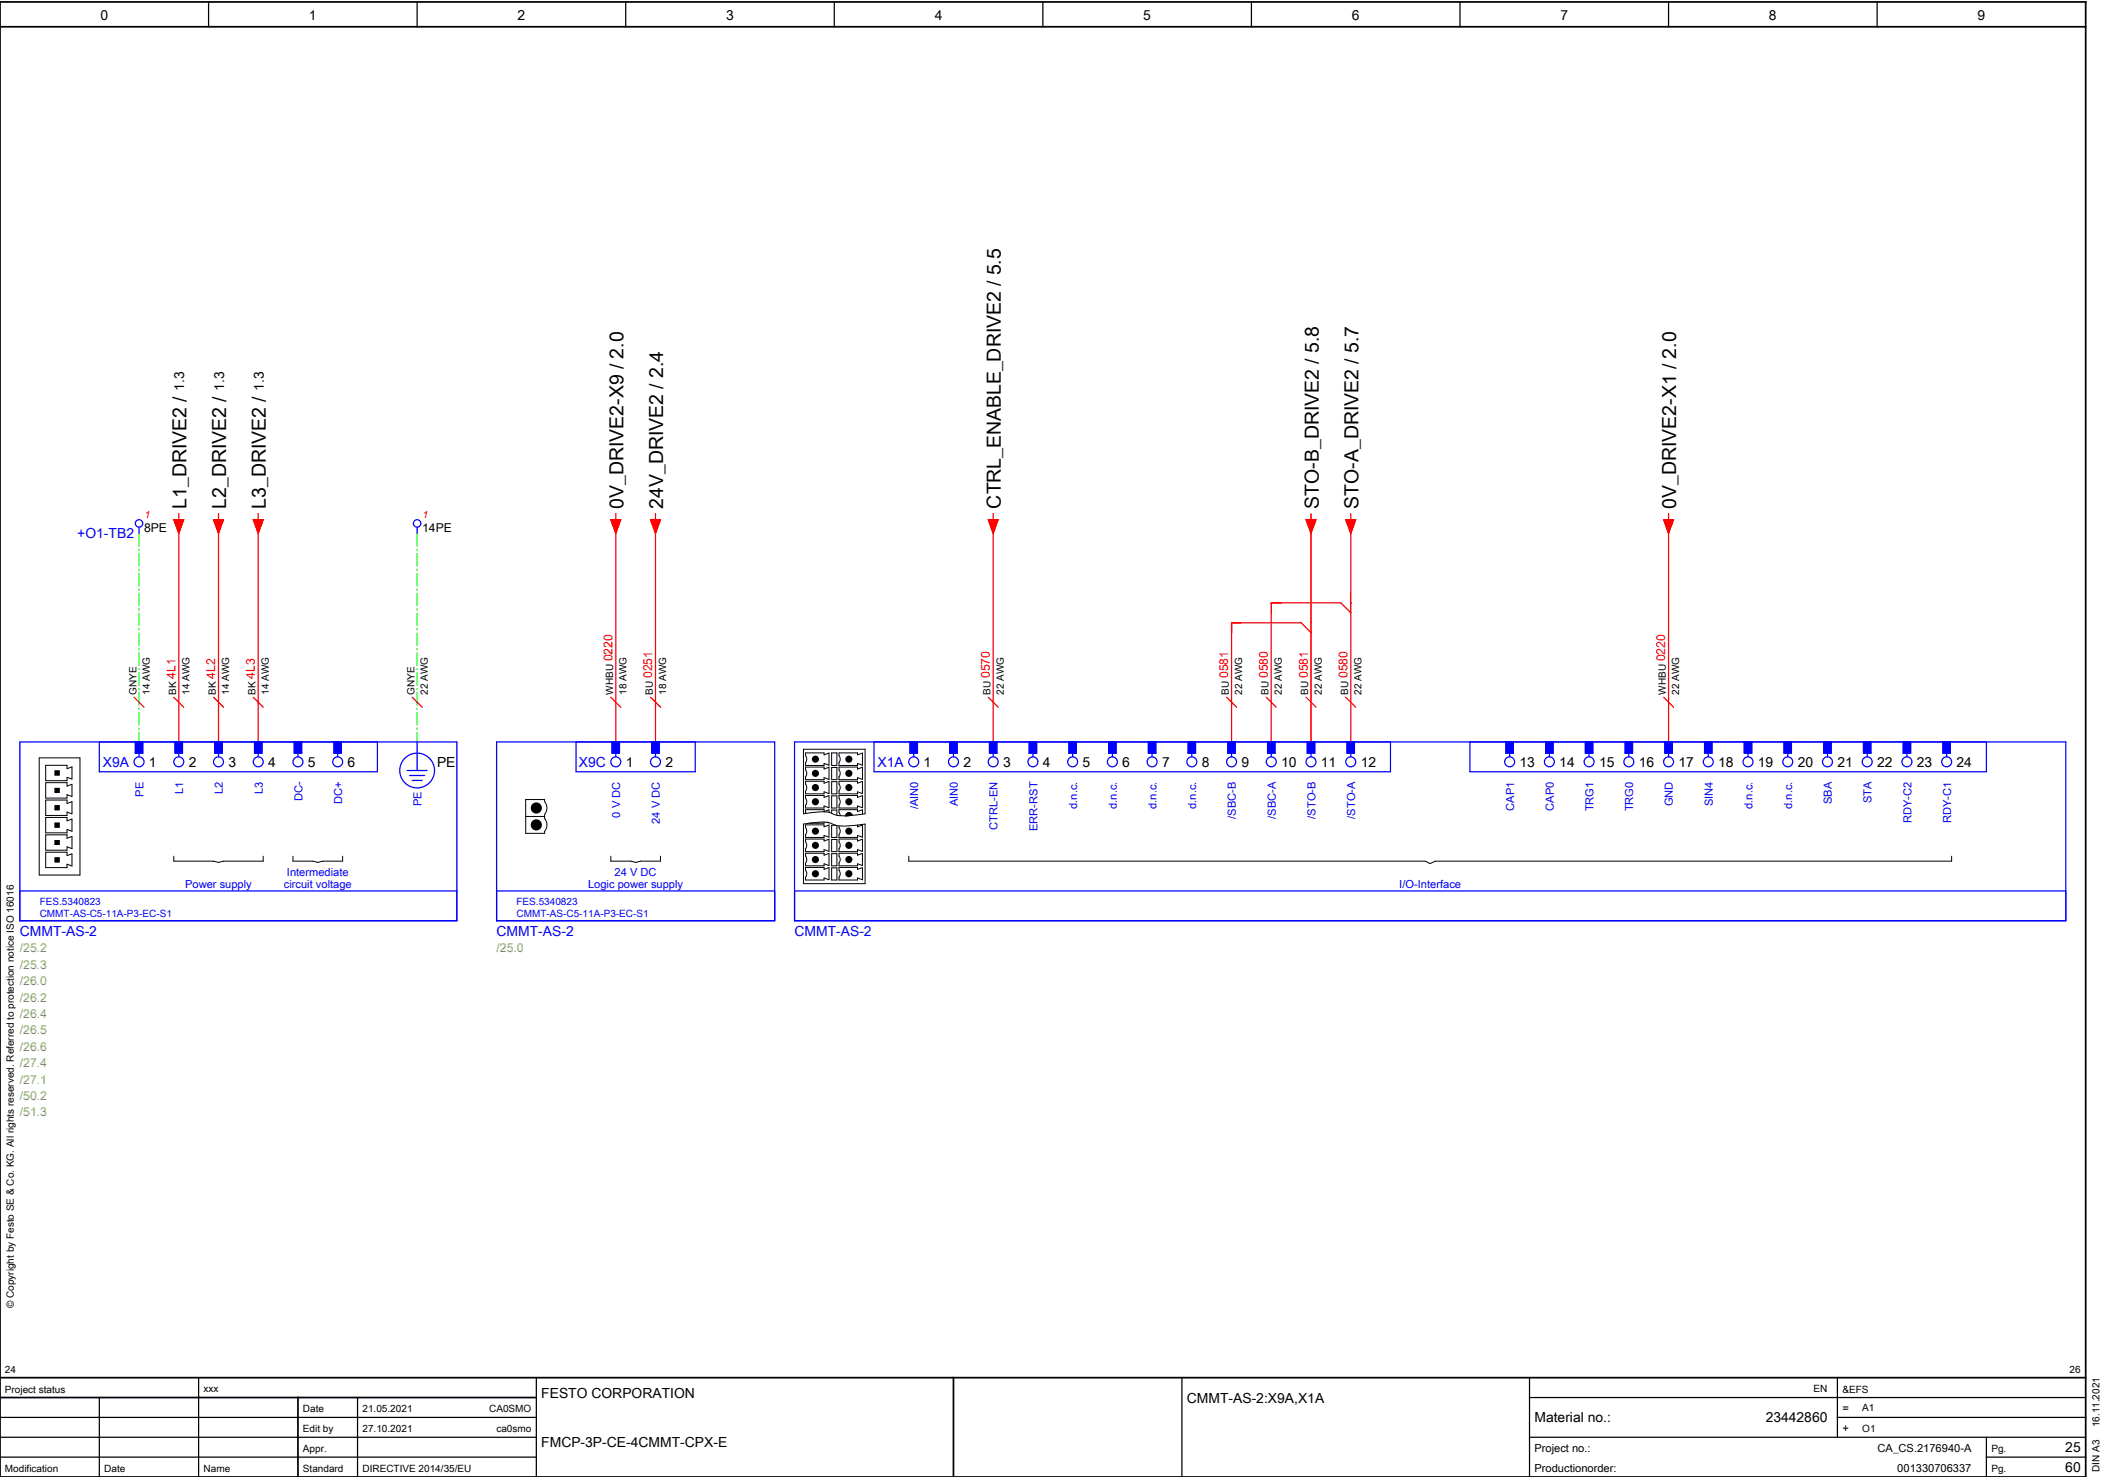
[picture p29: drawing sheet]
<svg xmlns="http://www.w3.org/2000/svg" width="424mm" height="297mm" viewBox="0 0 424 297" stroke-linecap="round" stroke-linejoin="round" font-family="sans-serif">
<defs><g id="words">
<g font-size="3.9">
<text x="37.6" y="102.4" transform="rotate(-90 37.6 102.4)">L1_DRIVE2 /</text>
<text x="45.6" y="102.4" transform="rotate(-90 45.6 102.4)">L2_DRIVE2 /</text>
<text x="53.6" y="102.4" transform="rotate(-90 53.6 102.4)">L3_DRIVE2 /</text>
<text x="125.6" y="102.4" transform="rotate(-90 125.6 102.4)">0V_DRIVE2-X9 / 2.0</text>
<text x="133.6" y="102.4" transform="rotate(-90 133.6 102.4)">24V_DRIVE2 / 2.4</text>
<text x="201.6" y="102.4" transform="rotate(-90 201.6 102.4)">CTRL_ENABLE_DRIVE2 / 5.5</text>
<text x="265.6" y="102.4" transform="rotate(-90 265.6 102.4)">STO-B_DRIVE2 / 5.8</text>
<text x="273.6" y="102.4" transform="rotate(-90 273.6 102.4)">STO-A_DRIVE2 / 5.7</text>
<text x="337.6" y="102.4" transform="rotate(-90 337.6 102.4)">0V_DRIVE2-X1 / 2.0</text>
</g>
<g font-size="2.8">
<text x="20.2" y="4">0</text>
<text x="62.2" y="4">1</text>
<text x="104.2" y="4">2</text>
<text x="146.2" y="4">3</text>
<text x="188.2" y="4">4</text>
<text x="230.2" y="4">5</text>
<text x="272.2" y="4">6</text>
<text x="314.2" y="4">7</text>
<text x="356.2" y="4">8</text>
<text x="398.2" y="4">9</text>
<text x="37.1" y="78.7" transform="rotate(-90 37.1 78.7)">1.3</text>
<text x="45.1" y="78.7" transform="rotate(-90 45.1 78.7)">1.3</text>
<text x="53.1" y="78.7" transform="rotate(-90 53.1 78.7)">1.3</text>
<text x="30" y="154.5">1</text>
<text x="38" y="154.5">2</text>
<text x="46" y="154.5">3</text>
<text x="54" y="154.5">4</text>
<text x="62" y="154.5">5</text>
<text x="70" y="154.5">6</text>
<text x="88" y="154.5">PE</text>
<text x="126" y="154.5">1</text>
<text x="134" y="154.5">2</text>
<text x="186" y="154.5">1</text>
<text x="194" y="154.5">2</text>
<text x="202" y="154.5">3</text>
<text x="210" y="154.5">4</text>
<text x="218" y="154.5">5</text>
<text x="226" y="154.5">6</text>
<text x="234" y="154.5">7</text>
<text x="242" y="154.5">8</text>
<text x="250" y="154.5">9</text>
<text x="258" y="154.5">10</text>
<text x="266" y="154.5">11</text>
<text x="274" y="154.5">12</text>
<text x="306" y="154.5">13</text>
<text x="314" y="154.5">14</text>
<text x="322" y="154.5">15</text>
<text x="330" y="154.5">16</text>
<text x="338" y="154.5">17</text>
<text x="346" y="154.5">18</text>
<text x="354" y="154.5">19</text>
<text x="362" y="154.5">20</text>
<text x="370" y="154.5">21</text>
<text x="378" y="154.5">22</text>
<text x="386" y="154.5">23</text>
<text x="394" y="154.5">24</text>
<text x="109" y="281.4">FESTO CORPORATION</text>
<text x="239" y="282.4">CMMT-AS-2:X9A,X1A</text>
<text x="309" y="286.4">Material no.:</text>
<text x="355.6" y="286.4">23442860</text>
<text x="109" y="291.4">FMCP-3P-CE-4CMMT-CPX-E</text>
<text x="415.9" y="292.4">25</text>
<text x="415.9" y="296.4">60</text>
</g>
<g font-size="2.8" fill="#00f">
<text x="15.6" y="108.4">+O1-TB2</text>
<text x="20.7" y="154.5">X9A</text>
<text x="116.6" y="154.5">X9C</text>
<text x="176.7" y="154.5">X1A</text>
<text x="4" y="188.4">CMMT-AS-2</text>
<text x="100" y="188.4">CMMT-AS-2</text>
<text x="160" y="188.4">CMMT-AS-2</text>
</g>
<g font-size="2.5">
<text x="29" y="107">8PE</text>
<text x="85" y="107">14PE</text>
</g>
<g font-size="2.5" fill="#f00">
<text x="35.3" y="136.7" transform="rotate(-90 35.3 136.7)">4L1</text>
<text x="43.3" y="136.7" transform="rotate(-90 43.3 136.7)">4L2</text>
<text x="51.3" y="136.7" transform="rotate(-90 51.3 136.7)">4L3</text>
<text x="123.3" y="133.2" transform="rotate(-90 123.3 133.2)">0220</text>
<text x="131.3" y="136.6" transform="rotate(-90 131.3 136.6)">0251</text>
<text x="199.3" y="136.6" transform="rotate(-90 199.3 136.6)">0570</text>
<text x="247.3" y="136.6" transform="rotate(-90 247.3 136.6)">0581</text>
<text x="255.3" y="136.6" transform="rotate(-90 255.3 136.6)">0580</text>
<text x="263.3" y="136.6" transform="rotate(-90 263.3 136.6)">0581</text>
<text x="271.3" y="136.6" transform="rotate(-90 271.3 136.6)">0580</text>
<text x="335.3" y="133.2" transform="rotate(-90 335.3 133.2)">0220</text>
</g>
<g font-size="2.5" fill="#7ca552">
<text x="4" y="191.8">/25.2</text>
<text x="100" y="191.8">/25.0</text>
<text x="4" y="195.1">/25.3</text>
<text x="4" y="198.4">/26.0</text>
<text x="4" y="201.7">/26.2</text>
<text x="4" y="205">/26.4</text>
<text x="4" y="208.3">/26.5</text>
<text x="4" y="211.6">/26.6</text>
<text x="4" y="214.9">/27.4</text>
<text x="4" y="218.2">/27.1</text>
<text x="4" y="221.5">/50.2</text>
<text x="4" y="224.8">/51.3</text>
</g>
<g font-size="2.2" fill="#00f">
<text x="28.9" y="160.4" transform="rotate(-90 28.9 160.4)">PE</text>
<text x="36.9" y="159.9" transform="rotate(-90 36.9 159.9)">L1</text>
<text x="44.9" y="159.9" transform="rotate(-90 44.9 159.9)">L2</text>
<text x="52.9" y="159.9" transform="rotate(-90 52.9 159.9)">L3</text>
<text x="60.9" y="161.4" transform="rotate(-90 60.9 161.4)">DC-</text>
<text x="68.9" y="161.9" transform="rotate(-90 68.9 161.9)">DC+</text>
<text x="368.9" y="161.9" transform="rotate(-90 368.9 161.9)">SBA</text>
<text x="376.9" y="161.7" transform="rotate(-90 376.9 161.7)">STA</text>
<text x="84.9" y="162.4" transform="rotate(-90 84.9 162.4)">PE</text>
<text x="124.9" y="164.6" transform="rotate(-90 124.9 164.6)">0 V DC</text>
<text x="132.9" y="165.8" transform="rotate(-90 132.9 165.8)">24 V DC</text>
<text x="184.9" y="163" transform="rotate(-90 184.9 163)">/AIN0</text>
<text x="192.9" y="162.4" transform="rotate(-90 192.9 162.4)">AIN0</text>
<text x="200.9" y="167.1" transform="rotate(-90 200.9 167.1)">CTRL-EN</text>
<text x="208.9" y="167.3" transform="rotate(-90 208.9 167.3)">ERR-RST</text>
<text x="216.9" y="162.9" transform="rotate(-90 216.9 162.9)">d.n.c.</text>
<text x="224.9" y="162.9" transform="rotate(-90 224.9 162.9)">d.n.c.</text>
<text x="232.9" y="162.9" transform="rotate(-90 232.9 162.9)">d.n.c.</text>
<text x="240.9" y="162.9" transform="rotate(-90 240.9 162.9)">d.n.c.</text>
<text x="248.9" y="164.9" transform="rotate(-90 248.9 164.9)">/SBC-B</text>
<text x="256.9" y="164.9" transform="rotate(-90 256.9 164.9)">/SBC-A</text>
<text x="264.9" y="164.9" transform="rotate(-90 264.9 164.9)">/STO-B</text>
<text x="272.9" y="164.9" transform="rotate(-90 272.9 164.9)">/STO-A</text>
<text x="304.9" y="163.2" transform="rotate(-90 304.9 163.2)">CAP1</text>
<text x="312.9" y="163.2" transform="rotate(-90 312.9 163.2)">CAP0</text>
<text x="320.9" y="163.4" transform="rotate(-90 320.9 163.4)">TRG1</text>
<text x="328.9" y="163.4" transform="rotate(-90 328.9 163.4)">TRG0</text>
<text x="336.9" y="162.4" transform="rotate(-90 336.9 162.4)">GND</text>
<text x="344.9" y="162.4" transform="rotate(-90 344.9 162.4)">SIN4</text>
<text x="352.9" y="162.9" transform="rotate(-90 352.9 162.9)">d.n.c.</text>
<text x="360.9" y="162.9" transform="rotate(-90 360.9 162.9)">d.n.c.</text>
<text x="384.9" y="165.7" transform="rotate(-90 384.9 165.7)">RDY-C2</text>
<text x="392.9" y="165.7" transform="rotate(-90 392.9 165.7)">RDY-C1</text>
<text x="37.3" y="178.8">Power supply</text>
<text x="57.2" y="178.8">circuit voltage</text>
<text x="57.8" y="176.4">Intermediate</text>
<text x="118.4" y="178.8">Logic power supply</text>
<text x="123.8" y="176.4">24 V DC</text>
<text x="281.8" y="178.8">I/O-Interface</text>
</g>
<g font-size="2.2">
<text x="371" y="284.4">=</text>
<text x="309" y="292.4">Project no.:</text>
<text x="371" y="288.4">+</text>
<text x="378.1" y="292.4">CA_CS.2176940-A</text>
<text x="309" y="296.4">Productionorder:</text>
<text x="382.1" y="296.4">001330706337</text>
</g>
<g font-size="2.1" fill="#f00">
<text x="29" y="104.4">1</text>
<text x="85" y="104.4">1</text>
</g>
<g font-size="2">
<text x="27.5" y="139.9" transform="rotate(-90 27.5 139.9)">GNYE</text>
<text x="30.2" y="139.9" transform="rotate(-90 30.2 139.9)">14 AWG</text>
<text x="35.5" y="139.9" transform="rotate(-90 35.5 139.9)">BK</text>
<text x="38.2" y="139.9" transform="rotate(-90 38.2 139.9)">14 AWG</text>
<text x="43.5" y="139.9" transform="rotate(-90 43.5 139.9)">BK</text>
<text x="46.2" y="139.9" transform="rotate(-90 46.2 139.9)">14 AWG</text>
<text x="51.5" y="139.9" transform="rotate(-90 51.5 139.9)">BK</text>
<text x="54.2" y="139.9" transform="rotate(-90 54.2 139.9)">14 AWG</text>
<text x="83.5" y="139.9" transform="rotate(-90 83.5 139.9)">GNYE</text>
<text x="86.2" y="139.9" transform="rotate(-90 86.2 139.9)">22 AWG</text>
<text x="123.5" y="139.9" transform="rotate(-90 123.5 139.9)">WHBU</text>
<text x="126.2" y="139.9" transform="rotate(-90 126.2 139.9)">18 AWG</text>
<text x="131.5" y="139.9" transform="rotate(-90 131.5 139.9)">BU</text>
<text x="134.2" y="139.9" transform="rotate(-90 134.2 139.9)">18 AWG</text>
<text x="199.5" y="139.9" transform="rotate(-90 199.5 139.9)">BU</text>
<text x="202.2" y="139.9" transform="rotate(-90 202.2 139.9)">22 AWG</text>
<text x="247.5" y="139.9" transform="rotate(-90 247.5 139.9)">BU</text>
<text x="250.2" y="139.9" transform="rotate(-90 250.2 139.9)">22 AWG</text>
<text x="255.5" y="139.9" transform="rotate(-90 255.5 139.9)">BU</text>
<text x="258.2" y="139.9" transform="rotate(-90 258.2 139.9)">22 AWG</text>
<text x="263.5" y="139.9" transform="rotate(-90 263.5 139.9)">BU</text>
<text x="266.2" y="139.9" transform="rotate(-90 266.2 139.9)">22 AWG</text>
<text x="271.5" y="139.9" transform="rotate(-90 271.5 139.9)">BU</text>
<text x="274.2" y="139.9" transform="rotate(-90 274.2 139.9)">22 AWG</text>
<text x="335.5" y="139.9" transform="rotate(-90 335.5 139.9)">WHBU</text>
<text x="338.2" y="139.9" transform="rotate(-90 338.2 139.9)">22 AWG</text>
<text x="2.8" y="263.4" transform="rotate(-90 2.8 263.4)">© Copyright by Festo SE &amp; Co. KG. All rights reserved. Referred to protection notice ISO 16016</text>
<text x="1" y="276.4">24</text>
<text x="1" y="280.4">Project status</text>
<text x="41" y="280.2">xxx</text>
<text x="365.2" y="280.2">EN</text>
<text x="371" y="280.4">&amp;EFS</text>
<text x="416.8" y="276.4">26</text>
<text x="61" y="284.4">Date</text>
<text x="73" y="284.4">21.05.2021</text>
<text x="98.5" y="284.4">CA0SMO</text>
<text x="375" y="284.1">A1</text>
<text x="422.8" y="287.4" transform="rotate(-90 422.8 287.4)">16.11.2021</text>
<text x="61" y="288.4">Edit by</text>
<text x="61" y="292.4">Appr.</text>
<text x="73" y="288.4">27.10.2021</text>
<text x="99.9" y="288.4">ca0smo</text>
<text x="375" y="288.4">O1</text>
<text x="401" y="292.4">Pg.</text>
<text x="1" y="296.4">Modification</text>
<text x="21" y="296.4">Date</text>
<text x="41" y="296.4">Name</text>
<text x="61" y="296.4">Standard</text>
<text x="73" y="296.4">DIRECTIVE 2014/35/EU</text>
<text x="401" y="296.4">Pg.</text>
<text x="422.8" y="296.4" transform="rotate(-90 422.8 296.4)">DIN A3</text>
</g>
<g font-size="2" fill="#00f">
<text x="8" y="182.2">FES.5340823</text>
<text x="8" y="184.7">CMMT-AS-C5-11A-P3-EC-S1</text>
<text x="104" y="182.2">FES.5340823</text>
<text x="104" y="184.7">CMMT-AS-C5-11A-P3-EC-S1</text>
</g>
</g></defs>
<g fill="none" stroke="#000" stroke-width=".25">
<path d="M42 .4v5M84 .4v5M126 .4v5M168 .4v5M210 .4v5M252 .4v5M294 .4v5M336 .4v5M378 .4v5M40 277.4v20M108 277.4v20M238 277.4v20"/>
<path d="M308 277.4v20M370 277.4v12M0 293.4h108M0 289.4h108M0 285.4h108M20 281.4v16M72 281.4v16M308 289.4h112M308 281.4h112M370 285.4h50M400 293.4h20M400 289.4v8"/>
</g>
<path d="M0 .4h420v297h-420zM0 5.4h420M0 277.4h420M192 277.4v20M0 281.4h107.9M60 281.4v16" fill="none" stroke="#000" stroke-width=".35"/>
<g fill="none" stroke="#f00" stroke-width=".25">
<path d="M35 104.6h2l-1 2.8zM36 103.4v1.2M36 106.4v43M43 104.6h2l-1 2.8zM44 103.4v1.2M44 106.4v43M51 104.6h2l-1 2.8zM52 103.4v1.2M52 106.4v43M123 104.6h2l-1 2.8zM124 103.4v1.2M124 106.4v43"/>
<path d="M131 104.6h2l-1 2.8zM132 103.4v1.2M132 106.4v43M199 104.6h2l-1 2.8zM200 103.4v1.2M200 106.4v43M263 104.6h2l-1 2.8zM264 103.4v1.2M264 106.4v43M271 104.6h2l-1 2.8zM272 103.4v1.2M272 106.4v43"/>
<path d="M335 104.6h2l-1 2.8zM336 103.4v1.2M336 106.4v43M264 127.4l-2-2h-14v24M272 123.4l-2-2h-14v28M27 140.4l2 2M35 140.4l2 2M43 140.4l2 2M51 140.4l2 2M83 140.4l2 2M123 140.4l2 2M131 140.4l2 2"/>
<path d="M199 140.4l2 2M247 140.4l2 2M255 140.4l2 2M263 140.4l2 2M271 140.4l2 2M335 140.4l2 2"/>
</g>
<path d="M28 107.4v42M84 107.4v42" fill="none" stroke="#0f0" stroke-width=".25" stroke-dasharray="2.6 .5 .4 .5" stroke-linecap="butt"/>
<g fill="none" stroke="#00f" stroke-width=".25">
<path d="M28 106.1v1.3M84 106.1v1.3M4 149.4h88v36h-88zM20 149.4v6h56v-6M27.3 149.4v2.2h1.5v-2.2M28 151.6v.8M35.3 149.4v2.2h1.4v-2.2M36 151.6v.8M43.2 149.4v2.2h1.5v-2.2M44 151.6v.8M51.3 149.4v2.2h1.5v-2.2M52 151.6v.8"/>
<path d="M59.3 149.4v2.2h1.5v-2.2M60 151.6v.8M67.3 149.4v2.2h1.5v-2.2M68 151.6v.8M82 155.1h4M82.5 156.1h3M83 157.1h2M84 149.4v5.7M100 149.4h56v36h-56zM116 149.4v6h24v-6M123.2 149.4v2.2h1.5v-2.2M124 151.6v.8"/>
<path d="M131.2 149.4v2.2h1.5v-2.2M132 151.6v.8M160 149.4h256v36h-256zM176 149.4v6h104v-6M183.3 149.4v2.2h1.5v-2.2M184 151.6v.8M191.2 149.4v2.2h1.6v-2.2M192 151.6v.8M199.2 149.4v2.2h1.5v-2.2M200 151.6v.8M207.2 149.4v2.2h1.5v-2.2M208 151.6v.8"/>
<path d="M215.2 149.4v2.2h1.5v-2.2M216 151.6v.8M223.3 149.4v2.2h1.5v-2.2M224 151.6v.8M231.3 149.4v2.2h1.5v-2.2M232 151.6v.8M239.3 149.4v2.2h1.5v-2.2M240 151.6v.8M247.2 149.4v2.2h1.5v-2.2M248 151.6v.8M255.2 149.4v2.2h1.5v-2.2M256 151.6v.8"/>
<path d="M263.3 149.4v2.2h1.4v-2.2M264 151.6v.8M271.3 149.4v2.2h1.5v-2.2M272 151.6v.8M296 149.4v6h104v-6M303.2 149.4v2.2h1.5v-2.2M304 151.6v.8M311.3 149.4v2.2h1.4v-2.2M312 151.6v.8M319.3 149.4v2.2h1.5v-2.2M320 151.6v.8M327.3 149.4v2.2h1.5v-2.2"/>
<path d="M328 151.6v.8M335.3 149.4v2.2h1.5v-2.2M336 151.6v.8M343.2 149.4v2.2h1.5v-2.2M344 151.6v.8M351.2 149.4v2.2h1.5v-2.2M352 151.6v.8M359.3 149.4v2.2h1.5v-2.2M360 151.6v.8M367.2 149.4v2.2h1.6v-2.2M368 151.6v.8M375.2 149.4v2.2h1.5v-2.2"/>
<path d="M376 151.6v.8M383.3 149.4v2.2h1.5v-2.2M384 151.6v.8M391.3 149.4v2.2h1.5v-2.2M392 151.6v.8M4 179.4h88M100 179.4h56M160 179.4h256"/>
<circle cx="28" cy="105.4" r=".75"/>
<circle cx="84" cy="105.4" r=".75"/>
<circle cx="28" cy="153.4" r="1"/>
<circle cx="36" cy="153.4" r="1"/>
<circle cx="44" cy="153.4" r="1"/>
<circle cx="52" cy="153.4" r="1"/>
<circle cx="60" cy="153.4" r="1"/>
<circle cx="68" cy="153.4" r="1"/>
<circle cx="84" cy="155.1" r="3.5"/>
<circle cx="124" cy="153.4" r="1"/>
<circle cx="132" cy="153.4" r="1"/>
<circle cx="184" cy="153.4" r="1"/>
<circle cx="192" cy="153.4" r="1"/>
<circle cx="200" cy="153.4" r="1"/>
<circle cx="208" cy="153.4" r="1"/>
<circle cx="216" cy="153.4" r="1"/>
<circle cx="224" cy="153.4" r="1"/>
<circle cx="232" cy="153.4" r="1"/>
<circle cx="240" cy="153.4" r="1"/>
<circle cx="248" cy="153.4" r="1"/>
<circle cx="256" cy="153.4" r="1"/>
<circle cx="264" cy="153.4" r="1"/>
<circle cx="272" cy="153.4" r="1"/>
<circle cx="304" cy="153.4" r="1"/>
<circle cx="312" cy="153.4" r="1"/>
<circle cx="320" cy="153.4" r="1"/>
<circle cx="328" cy="153.4" r="1"/>
<circle cx="336" cy="153.4" r="1"/>
<circle cx="344" cy="153.4" r="1"/>
<circle cx="352" cy="153.4" r="1"/>
<circle cx="360" cy="153.4" r="1"/>
<circle cx="368" cy="153.4" r="1"/>
<circle cx="376" cy="153.4" r="1"/>
<circle cx="384" cy="153.4" r="1"/>
<circle cx="392" cy="153.4" r="1"/>
</g>
<g fill="none" stroke="#000" stroke-width=".2">
<path d="M7.9 152.6h8.2v23.6h-8.2zM9.2 154.1h4.3v.7l1-.4v2.5l-1-.4v.7h-4.3zM9.2 157.6h4.3v.7l1-.4v2.5l-1-.4v.7h-4.3zM11.1 155.2h.8v.8h-.8zM11.1 158.7h.8v.8h-.8zM161.8 150.9h12.4v13l-3 .3a7.1 7.1 0 0 1-4.5-.7h-2.2l-2.7 .4zM162.2 151.6h3.7v.4l1-.4v2.5l-1-.4v.4h-3.7v-.5a1.11 1.11 0 0 0 0-1.4zM162.2 157.3h3.7v.4l1-.4v2.5l-1-.4v.4h-3.7v-.5a1.11 1.11 0 0 0 0-1.4zM162.2 154.5h3.7v.3l1-.3v2.4l-1-.3v.4h-3.7v-.6a1.11 1.11 0 0 0 0-1.4zM167.5 154v-2.4h1v2.4M167.5 154.5h1v2.5h-1zM167.5 157.4h1v2.4h-1z"/>
<path d="M167.5 154.1h1M169 157.3h3.7v.4l1-.4v2.5l-1-.4v.4h-3.7v-.5a1.12 1.12 0 0 0 0-1.4zM169 154.5h3.7v.3l1-.3v2.4l-1-.3v.4h-3.7v-.6a1.12 1.12 0 0 0 0-1.4zM169 151.6h3.7v.4l1-.4v2.5l-1-.4v.4h-3.7v-.5a1.12 1.12 0 0 0 0-1.4zM9.2 161.1h4.3v.7l1-.4v2.5l-1-.4v.7h-4.3zM9.2 168.1h4.3v.7l1-.4v2.5l-1-.4v.7h-4.3zM9.2 171.6h4.3v.7l1-.4v2.5l-1-.4v.7h-4.3zM9.2 164.6h4.3v.7l1-.4v2.5l-1-.4v.7h-4.3zM11.1 162.2h.8v.8h-.8zM11.1 165.7h.8v.8h-.8zM11.1 169.2h.8v.8h-.8zM11.1 172.7h.8v.8h-.8z"/>
<path d="M35 172.4v1h8l1 .2 1-.2h8v-1M59 172.4v1h4l1 .2 1-.2h4v-1M105.9 161h3.8v.4a1.96 1.96 0 0 1 0 2.6v.8a1.96 1.96 0 0 1 0 2.6v.4h-3.8zM105.9 164.4h3.8M123 172.4v1h4l1 .2 1-.2h4v-1M161.8 165.9l2.7-.3a5.4 5.4 0 0 1 3.8 .6l1.8 .1 4.1-.4v12h-12.4zM162.2 160.2h3.7v.4l1-.4v2.4l-1-.3v.4h-3.7v-.6a1.11 1.11 0 0 0 0-1.4zM162.2 174.7h3.7v.4l1-.4v2.4l-1-.3v.4h-3.7v-.6a1.11 1.11 0 0 0 0-1.4zM162.2 171.8h3.7v.4l1-.4v2.5l-1-.4v.4h-3.7v-.5a1.11 1.11 0 0 0 0-1.4zM162.2 168.9h3.7v.4l1-.3v2.4l-1-.3v.4h-3.7v-.6a1.11 1.11 0 0 0 0-1.4zM162.2 166.1h3.7v.4l1-.4v2.5l-1-.4v.4h-3.7v-.6a1.11 1.11 0 0 0 0-1.3zM165.9 165.5v.3h-3"/>
<path d="M166.5 165.5l.4 .2M166.9 163.6v-.5l-1 .3v-.4h-3.7l.1 .8M167.5 160.2h1v2.5h-1zM167.5 163.8v-.7h1v1.1M167.5 169h1v2.5h-1zM167.5 171.9h1v2.4h-1zM167.5 174.7h1v2.5h-1zM168.3 166.2h-.8v2.4h1v-2.4M169 160.2h3.7v.4l1-.4v2.4l-1-.3v.4h-3.7v-.6a1.12 1.12 0 0 0 0-1.4zM169 174.7h3.7v.4l1-.4v2.4l-1-.3v.4h-3.7v-.6a1.12 1.12 0 0 0 0-1.4zM169 171.8h3.7v.4l1-.4v2.5l-1-.4v.4h-3.7v-.5a1.12 1.12 0 0 0 0-1.4zM169 168.9h3.7v.4l1-.3v2.4l-1-.3v.4h-3.7v-.6a1.12 1.12 0 0 0 0-1.4z"/>
<path d="M170.5 163.9a.65 .65 0 0 1 .6-.2 .65 .65 0 0 1 .5 .5l-1.3 .1zM172.7 166.1v.4l1-.4v2.5l-1-.4v.4h-3.7v-.6a1.12 1.12 0 0 0 0-1.3v-.4M173.7 163.9v-.8l-1 .3v-.4h-3.7v.6l.2 .7M183 172.4v1h104l1 .5 1-.5h104v-1"/>
</g>
<g fill="#00f" stroke="#00f" stroke-width=".2">
<path d="M183.3 149.4h1.5v2.2h-1.5z"/>
<path d="M191.2 149.4h1.6v2.2h-1.6z"/>
<path d="M199.2 149.4h1.5v2.2h-1.5z"/>
<path d="M207.2 149.4h1.5v2.2h-1.5z"/>
<path d="M215.2 149.4h1.5v2.2h-1.5z"/>
<path d="M223.3 149.4h1.5v2.2h-1.5z"/>
<path d="M231.3 149.4h1.5v2.2h-1.5z"/>
<path d="M239.3 149.4h1.5v2.2h-1.5z"/>
<path d="M247.2 149.4h1.5v2.2h-1.5z"/>
<path d="M255.2 149.4h1.5v2.2h-1.5z"/>
<path d="M263.3 149.4h1.4v2.2h-1.4z"/>
<path d="M271.3 149.4h1.5v2.2h-1.5z"/>
<path d="M303.2 149.4h1.5v2.2h-1.5z"/>
<path d="M311.3 149.4h1.4v2.2h-1.4z"/>
<path d="M319.3 149.4h1.5v2.2h-1.5z"/>
<path d="M327.3 149.4h1.5v2.2h-1.5z"/>
<path d="M335.3 149.4h1.5v2.2h-1.5z"/>
<path d="M343.2 149.4h1.5v2.2h-1.5z"/>
<path d="M351.2 149.4h1.5v2.2h-1.5z"/>
<path d="M359.3 149.4h1.5v2.2h-1.5z"/>
<path d="M367.2 149.4h1.6v2.2h-1.6z"/>
<path d="M375.2 149.4h1.5v2.2h-1.5z"/>
<path d="M383.3 149.4h1.5v2.2h-1.5z"/>
<path d="M391.3 149.4h1.5v2.2h-1.5z"/>
<path d="M131.2 149.4h1.5v2.2h-1.5z"/>
<path d="M123.2 149.4h1.5v2.2h-1.5z"/>
<path d="M35.3 149.4h1.4v2.2h-1.4z"/>
<path d="M27.3 149.4h1.5v2.2h-1.5z"/>
<path d="M67.3 149.4h1.5v2.2h-1.5z"/>
<path d="M59.3 149.4h1.5v2.2h-1.5z"/>
<path d="M43.2 149.4h1.5v2.2h-1.5z"/>
<path d="M51.3 149.4h1.5v2.2h-1.5z"/>
</g>
<g fill="#000">
<circle cx="164.2" cy="158.6" r=".72"/>
<circle cx="164.2" cy="155.7" r=".72"/>
<circle cx="164.2" cy="152.9" r=".72"/>
<circle cx="170.9" cy="158.6" r=".72"/>
<circle cx="170.9" cy="155.7" r=".72"/>
<circle cx="170.9" cy="152.9" r=".72"/>
<circle cx="108" cy="166.1" r="1.13"/>
<circle cx="108" cy="162.7" r="1.13"/>
<circle cx="164.2" cy="161.4" r=".72"/>
<circle cx="164.2" cy="175.9" r=".72"/>
<circle cx="164.2" cy="173.1" r=".72"/>
<circle cx="164.2" cy="167.4" r=".72"/>
<circle cx="164.2" cy="170.2" r=".72"/>
<circle cx="170.9" cy="161.4" r=".72"/>
<circle cx="170.9" cy="173.1" r=".72"/>
<circle cx="170.9" cy="175.9" r=".72"/>
<circle cx="170.9" cy="167.4" r=".72"/>
<circle cx="170.9" cy="170.2" r=".72"/>
</g>
<path d="M11.1 155.2h.8v.8h-.8zM11.1 158.7h.8v.8h-.8zM11.1 162.2h.8v.8h-.8zM11.1 165.7h.8v.8h-.8zM11.1 169.2h.8v.8h-.8zM11.1 172.7h.8v.8h-.8zM170.5 163.9a.65 .65 0 0 1 .6-.2 .65 .65 0 0 1 .5 .5l-1.3 .1z" fill="#000" stroke="#000" stroke-width=".2"/>
<g fill="#f00" stroke="#f00" stroke-width=".2">
<path d="M51 104.6h2l-1 2.8z"/>
<path d="M131 104.6h2l-1 2.8z"/>
<path d="M43 104.6h2l-1 2.8z"/>
<path d="M35 104.6h2l-1 2.8z"/>
<path d="M199 104.6h2l-1 2.8z"/>
<path d="M263 104.6h2l-1 2.8z"/>
<path d="M271 104.6h2l-1 2.8z"/>
<path d="M123 104.6h2l-1 2.8z"/>
<path d="M335 104.6h2l-1 2.8z"/>
</g>
<use href="#words"/>
</svg>
